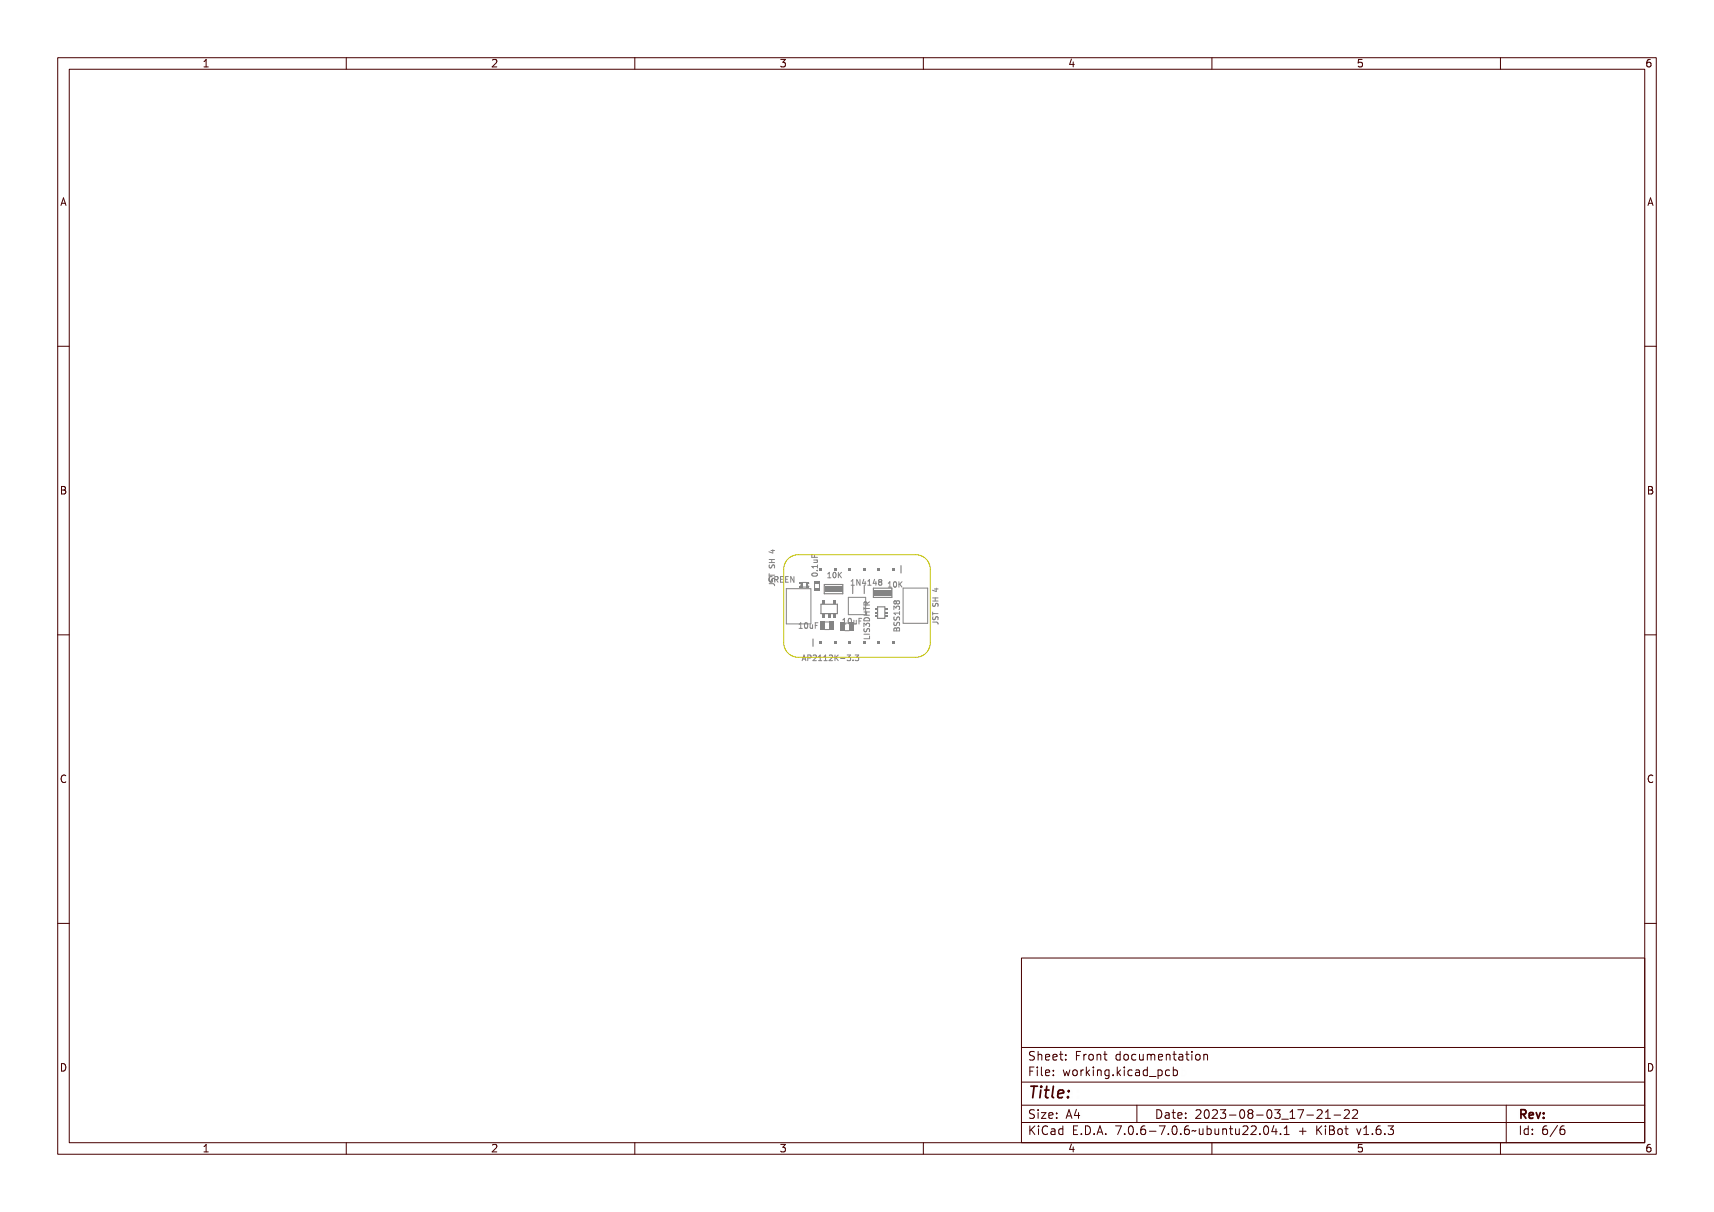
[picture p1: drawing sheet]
<svg xmlns="http://www.w3.org/2000/svg" width="297mm" height="210mm" viewBox="0 0 297 210" stroke-linecap="round" stroke-linejoin="round" font-family="sans-serif">
<defs><g id="words">
<text font-size="2.7" fill="#480000" x="178" y="190.3">Title:</text>
<g font-size="2" fill="#480000">
<text x="178" y="183.7">Sheet: Front documentation</text>
<text x="178" y="186.5">File: working.kicad_pcb</text>
<text x="178" y="193.9">Size: A4</text>
<text x="178" y="196.6">KiCad E.D.A. 7.0.6-7.0.6~ubuntu22.04.1 + KiBot v1.6.3</text>
<text x="200" y="193.9">Date: 2023-08-03_17-21-22</text>
<text x="263" y="196.6">Id: 6/6</text>
<text x="263" y="193.9">Rev:</text>
</g>
<g font-size="1.7" fill="#480000">
<text x="35" y="11.7">1</text>
<text x="85" y="11.7">2</text>
<text x="135" y="11.7">3</text>
<text x="185" y="11.7">4</text>
<text x="235" y="11.7">5</text>
<text x="285" y="11.7">6</text>
<text x="10.5" y="35.7">A</text>
<text x="285.5" y="35.7">A</text>
<text x="10.5" y="85.6">B</text>
<text x="285.5" y="85.6">B</text>
<text x="10.5" y="135.7">C</text>
<text x="285.5" y="135.7">C</text>
<text x="10.5" y="185.6">D</text>
<text x="285.5" y="185.6">D</text>
<text x="35" y="199.7">1</text>
<text x="85" y="199.7">2</text>
<text x="135" y="199.7">3</text>
<text x="185" y="199.7">4</text>
<text x="235" y="199.7">5</text>
<text x="285" y="199.7">6</text>
</g>
<g font-size="1.3" fill="#848484">
<text x="133.9" y="100.9">GREEN</text>
<text x="141.7" y="100.1" transform="rotate(-90 141.7 100.1)">0.1uF</text>
<text x="143.8" y="100.2">10K</text>
<text x="147.3" y="101.4">1N4148</text>
<text x="153.7" y="101.8">10K</text>
<text x="138.8" y="108.9">10uF</text>
<text x="145.8" y="108.2">10uF</text>
<text x="155.9" y="109.6" transform="rotate(-90 155.9 109.6)">BSS138</text>
<text x="140.4" y="114.5">AP2112K-3.3</text>
</g>
</g></defs>
<g fill="none" stroke="#848484" stroke-width=".17">
<path d="M133.3 99.4v.5M133.3 99.7h.9M133.3 97.5h.9M133.3 96.9h.9M133.3 97.9l.1 .5h.2l.2-.4 .2-.1 .2 .2v.3M133.4 99.5h.1v.2h.8v.2h-.8v.2h-.1zM133.4 97.3h.9v.1h-.4v.3h.4v.1h-.9v-.1h.4v-.3h-.4zM133.4 95.9h.6l.1-.2 .2 .3h-.2v.4h-.1l-.6-.4zM133.5 98.1h.1a.18 .18 0 0 0 0 .3 .18 .18 0 0 0 .2-.1 .29 .29 0 0 1 .5-.2 .29 .29 0 0 1-.1 .5v-.1a.22 .22 0 0 0 0-.3 .22 .22 0 0 0-.3 0 .22 .22 0 0 0 0 .3 .29 .29 0 0 1-.4 0 .29 .29 0 0 1 0-.4zM133.5 96h.5v.3zM133.6 99.9a.53 .53 0 0 0-.4 .5 .53 .53 0 0 0 .4 .5M133.6 95.4h.6"/>
<path d="M133.7 96.9v.6M133.9 95.3v.5l-.7-.2M134.8 100h.3a.26 .26 0 0 1 .3 .2 .26 .26 0 0 1-.2 .3l.3 .4h-.2l-.3-.4h-.1v.4h-.1zM135.6 100h.6v.1h-.5v.3h.5v.1h-.5v.3h.5v.1h-.6zM136.4 100h.6v.1h-.5v.3h.4v.1h-.4v.3h.5v.1h-.6zM137.1 100h.2l.3 .7v-.7h.1v.9h-.1l-.3-.8v.8h-.2zM140.7 98h.9v-.2h.1v.5h-.1v-.2h-.8l.1 .2h-.1zM140.7 96.2h.1v.4h.3v-.4h.1v.4h.5v.2h-1zM140.8 99.4h.4a.38 .38 0 0 1 .5 .3 .55 .55 0 0 1-.5 .3 .55 .55 0 0 1-.5-.3zM140.8 99.6a.43 .43 0 0 1 .8 .1 .43 .43 0 0 1-.8-.1zM141 97h.7l-.1 .1a.23 .23 0 0 1 .1 .3 .23 .23 0 0 1-.3 .2h-.4v-.1l.5-.1 .1-.1-.1-.1-.5-.1zM141.5 98.8h.2v.2h-.2z"/>
<path d="M143.5 99.4h-.1M143.9 99.3l.3-.1v.8h.2v.2h-.5v-.2h.2v-.7l-.2 .1zM144.7 99.3h.1a.44 .44 0 0 1 .4 .4 .44 .44 0 0 1-.4 .4l-.2-.2zM144.8 99.3a.37 .37 0 0 1 .3 .4 .37 .37 0 0 1-.3 .3l-.1-.3zM145.4 99.2h.1v.4l.4-.4h.1l-.3 .4 .3 .6h-.1l-.3-.5-.1 .5h-.1zM133.3 101.1h.6M133.3 100.2v.4l.2 .1M133.4 101.1h.6a.26 .26 0 0 1 .3 .2 .26 .26 0 0 1-.1 .3 .21 .21 0 0 0 .1-.2 .21 .21 0 0 0-.3-.2h-.5v.2h-.1zM133.5 100.3l.1 .1a.18 .18 0 0 0 0 .3 .18 .18 0 0 0 .2-.2 .29 .29 0 0 1 .5-.2 .29 .29 0 0 1-.1 .5 .22 .22 0 0 0 0-.3 .22 .22 0 0 0-.3-.1 .22 .22 0 0 0 0 .3 .29 .29 0 0 1-.4 0 .29 .29 0 0 1 0-.4zM134.1 100.1l.3-.1h.2v.1h-.1a.36 .36 0 0 0-.4 .3 .36 .36 0 0 0 .4 .4v-.3l-.2-.1h.3v.4a.43 .43 0 0 1-.6 0 .43 .43 0 0 1 0-.6zM134.2 101.3v.2M134.9 100.1h.2a.17 .17 0 0 1 .1 .1 .17 .17 0 0 1-.1 .2h-.2z"/>
<path d="M138.9 108h.4v.8h.2v.1h-.6v-.1h.2v-.7h-.2zM139 114.5l.3-1 .3 1M139.1 114.2h.5M139.7 108.1l.1-.1a.46 .46 0 0 1 .4 .4 .46 .46 0 0 1-.4 .5l-.2-.2zM139.9 108.1a.39 .39 0 0 1 .2 .3 .39 .39 0 0 1-.2 .4l-.1-.4zM140.5 108.2h.1v.5l.1 .1 .2-.1v-.5h.1v.7l-.1-.1a.23 .23 0 0 1-.3 .1 .23 .23 0 0 1-.1-.2zM140.7 113.6h.1l.3 .9h-.1l-.1-.2h-.3l-.1 .2h-.1zM140.8 113.7l.1 .5h-.3zM141.1 101.2v.7M141.3 108h.5v.1h-.4v.3h.4v.1h-.4v.4h-.1zM141.3 113.6h.3a.31 .31 0 0 1 .3 .3 .31 .31 0 0 1-.5 .2v.4h-.1zM141.4 113.7h.2a.18 .18 0 0 1 .1 .1 .18 .18 0 0 1-.1 .2h-.2z"/>
<path d="M142 101.2v.7M142 113.6a.34 .34 0 0 1 .6 .1 .34 .34 0 0 1-.2 .5l-.2 .2h.4v.1h-.6l.4-.5a.23 .23 0 0 0 0-.3 .23 .23 0 0 0-.4 0zM142.9 113.6h.3v.8h.2v.1h-.5v-.1h.2v-.7h-.2zM143.4 100.1h.6M143.7 113.6h.3v.8h.2v.1h-.5v-.1h.2v-.7h-.2zM144.4 113.6a.34 .34 0 0 1 .5 .1 .34 .34 0 0 1-.2 .5l-.2 .2h.5v.1h-.6l.3-.5a.23 .23 0 0 0 .1-.3 .23 .23 0 0 0-.4 0zM145.2 113.6h.1v.4l.4-.4h.1l-.3 .3 .4 .6h-.2l-.3-.5-.1 .5h-.1zM146 107.3l.3-.1v.8h.2v.2h-.5v-.2h.2v-.7l-.2 .1zM146.1 114.1h.3v.1h-.3zM146.8 113.6a.29 .29 0 0 1 .4 0 .29 .29 0 0 1-.1 .4 .3 .3 0 0 1 .1 .5 .3 .3 0 0 1-.5-.1h.1a.22 .22 0 0 0 .3 0 .22 .22 0 0 0 .1-.2 .22 .22 0 0 0-.3-.1l.1-.2a.19 .19 0 0 0 .1-.2 .19 .19 0 0 0-.3 0zM146.8 107.3l.1-.1a.46 .46 0 0 1 .4 .5 .46 .46 0 0 1-.4 .4l-.2-.2zM146.9 107.3a.39 .39 0 0 1 .3 .4 .39 .39 0 0 1-.3 .4l-.1-.4z"/>
<path d="M147 103.5h3v3h-3zM147.4 100.5h.4v.8h.2v.1h-.6v-.1h.2v-.7l-.2 .1zM147.5 107.4h.1l.1 .6 .1 .1 .1-.2 .1-.5h.1v.8l-.1-.1a.23 .23 0 0 1-.3 .1 .23 .23 0 0 1-.2-.3zM147.7 114.3h.2v.2h-.2zM148.1 100.5h.2l.3 .8v-.8h.2v.9h-.2l-.3-.7v.7h-.2zM148.3 113.6a.29 .29 0 0 1 .5 0 .29 .29 0 0 1-.1 .4 .3 .3 0 0 1 .1 .5 .3 .3 0 0 1-.5-.1h.1a.22 .22 0 0 0 .3 0 .22 .22 0 0 0 0-.2 .22 .22 0 0 0-.2-.1l.1-.2a.19 .19 0 0 0 .1-.2 .19 .19 0 0 0-.3 0zM148.3 107.2h.6v.1h-.4v.3h.4v.1h-.4v.5h-.2zM149.3 100.5h.1v.6h.2l-.2 .3h-.1v-.2h-.4zM149.3 100.6v.5h-.3zM149.7 108.6v-.6l.4 .3 .1-.3h.4l.1 .2-.1 .4M149.7 109.9h1M149.7 105.2v.5"/>
<path d="M149.7 106.6h1M149.7 106h1M149.7 105.4h1M149.7 108.9l.1 .5h.3l.2-.4 .2-.1 .2 .2-.1 .4M149.8 110h.8v-.4h.1v.6h-.9zM149.8 108.9h.1v.2h.7v-.2h.1v.5h-.1v-.2h-.7v.2h-.1zM149.8 105.7h.9v.1h-.4v.4h.4v.1h-.9v-.1h.4v-.4h-.4zM149.8 104.9h.1v.3h.8v.1h-.8v.3h-.1zM149.8 100.5h.3v.8h.2v.1h-.5v-.1h.2v-.7l-.2 .1zM149.8 108.1l.1 .1a.19 .19 0 0 0 0 .3 .19 .19 0 0 0 .3-.2 .3 .3 0 0 1 .5-.2 .3 .3 0 0 1-.2 .5 .22 .22 0 0 0 .2-.3 .22 .22 0 0 0-.4 0 .31 .31 0 0 1-.4 .3 .31 .31 0 0 1-.1-.5zM149.8 107.4l.3-.1 .1 .2a.29 .29 0 0 1 .5-.1 .29 .29 0 0 1-.1 .5v-.1a.22 .22 0 0 0 .1-.3 .22 .22 0 0 0-.3-.1 .22 .22 0 0 0-.1 .3l-.1-.1a.18 .18 0 0 0-.3-.1 .18 .18 0 0 0 0 .3l-.1 .1zM149.8 107.1a.51 .51 0 0 1 .6-.1 .51 .51 0 0 1 .3 .6h-1z"/>
<path d="M149.8 104.3l.3-.1 .2 .2 .4-.3v.1l-.4 .3v.1h.4v.2h-.9zM149.9 106.6l.1-.1a.48 .48 0 0 1 .6 .1 .48 .48 0 0 1 .1 .5h-.9zM149.9 104.4l.3-.1v.3h-.3zM150 106.7l.4-.1 .2 .4h-.7zM150.2 106v.6M150.2 104.8v-.4l-.4-.1-.1 .5h1M150.7 110.2v.5h-1M150.7 104.3l-.5 .3M150.9 100.5h.1v.6h.1l-.1 .3h-.1v-.2h-.4zM150.9 100.6v.5h-.3zM151.4 100.5a.27 .27 0 0 1 .4 0 .27 .27 0 0 1-.1 .4 .27 .27 0 0 1 .1 .5 .27 .27 0 0 1-.4 0 .27 .27 0 0 1 .1-.5l-.2-.1zM152.3 100.8h.1"/>
<path d="M152.3 100.5h.5v.2l-.2 .1M152.4 100.8h.2M152.4 100.8l-.1 .1M152.6 100.8l.2 .2v.3l-.5 .1M153.8 100.9h.4v.8h.2v.1h-.5v-.1h.2v-.7h-.3zM154.6 101l.1-.1a.44 .44 0 0 1 .4 .4 .44 .44 0 0 1-.4 .5l-.1-.3zM154.8 101a.37 .37 0 0 1 .2 .3 .37 .37 0 0 1-.2 .4l-.1-.4zM155 106.7h.8v-.2h.1v.6h-.1v-.3h-.7v.3h-.1zM155 108.1l.1 .1a.19 .19 0 0 0-.1 .3 .19 .19 0 0 0 .2 .1 .19 .19 0 0 0 .2-.3 .3 .3 0 0 1 .5-.1 .3 .3 0 0 1-.2 .5 .22 .22 0 0 0 .1-.3 .22 .22 0 0 0-.3-.1 .32 .32 0 0 1-.4 .4 .32 .32 0 0 1-.1-.6zM155 107.4h.1a.19 .19 0 0 0-.1 .3 .19 .19 0 0 0 .2 .1 .19 .19 0 0 0 .2-.2 .3 .3 0 0 1 .5-.2 .3 .3 0 0 1-.2 .5 .22 .22 0 0 0 .1-.3 .22 .22 0 0 0-.3-.1 .32 .32 0 0 1-.4 .4 .32 .32 0 0 1-.1-.5zM155 105h.3l.1 .1a.27 .27 0 0 1 .4-.1 .27 .27 0 0 1 0 .5 .27 .27 0 0 1-.4-.1 .27 .27 0 0 1-.4 .1 .27 .27 0 0 1 0-.5zM155 105.9l.3-.1 .1 .1a.3 .3 0 0 1 .5 0 .3 .3 0 0 1-.1 .4 .22 .22 0 0 0 0-.3 .22 .22 0 0 0-.2-.1 .22 .22 0 0 0-.1 .3l-.2-.1a.19 .19 0 0 0-.2-.2 .2 .2 0 0 0 0 .4h-.1z"/>
<path d="M155 109l.3-.1 .1 .2a.26 .26 0 0 1 .3-.2 .26 .26 0 0 1 .2 .3v.3h-.9zM155.1 109.1h.2l.1 .2h-.3zM155.3 100.9h.1v.4l.4-.4h.1l-.3 .3 .4 .6h-.2l-.3-.5-.1 .5h-.1zM155.3 104.5v.1M155.3 104.3l-.2-.2h-.1l-.1 .5M155.3 104.3l.2-.2h.3v.5M155.3 104.3v.2M155.3 104.5l.1 .1M155.5 109h.3v.3h-.3zM161.6 107.8h.8l.1 .3M161.6 106.1v.5M161.6 106.3h.9"/>
<path d="M161.6 104.1h.9M161.6 103.6h.9M161.7 104.5v.5h.3l.1-.4 .3-.1 .1 .2v.4M161.7 106.9l-.1 .3 .2 .2 .2-.1 .2-.4h.3v.5M161.8 107.8h.6a.26 .26 0 0 1 .3 .2 .26 .26 0 0 1-.2 .3 .21 .21 0 0 0 .1-.3 .21 .21 0 0 0-.2-.1h-.5v.2h-.1zM161.8 106.1h.1v.3h.8v.1h-.8v.3h-.1zM161.8 103.9h.9v.1h-.5v.4h.5v.1h-.9v-.1h.3v-.4h-.3zM161.8 102.5h.6l.1-.1 .2 .2h-.2v.4h-.2l-.5-.3zM161.8 107h.1a.21 .21 0 0 0 0 .3 .21 .21 0 0 0 .3 0 .21 .21 0 0 0 0-.2 .28 .28 0 0 1 .4 0 .28 .28 0 0 1-.1 .4v-.1a.22 .22 0 0 0 .1-.3 .22 .22 0 0 0-.3 0 .22 .22 0 0 0-.1 .3 .29 .29 0 0 1-.4 0 .29 .29 0 0 1 0-.4zM161.8 104.7l.1 .1a.18 .18 0 0 0 0 .3 .18 .18 0 0 0 .2-.2 .29 .29 0 0 1 .5-.1 .29 .29 0 0 1-.1 .4 .22 .22 0 0 0 .1-.3 .22 .22 0 0 0-.3-.1 .22 .22 0 0 0-.1 .3 .29 .29 0 0 1-.4 0 .29 .29 0 0 1 0-.4zM161.9 102.6h.5v.3zM161.9 102h.6"/>
<path d="M162.1 103.6v.5M162.2 101.9v.6l-.6-.2"/>
<circle cx="141.2" cy="99.7" r=".09"/>
<circle cx="144.9" cy="99.7" r=".08"/>
<circle cx="139.9" cy="108.4" r=".09"/>
<circle cx="147" cy="107.7" r=".09"/>
<circle cx="151.6" cy="100.7" r=".16"/>
<circle cx="151.6" cy="101.2" r=".19"/>
<circle cx="154.8" cy="101.3" r=".08"/>
<circle cx="155.2" cy="105.3" r=".16"/>
<circle cx="155.6" cy="105.3" r=".19"/>
</g>
<g fill="#848484">
<path d="M141.1 101.8h.9v.5h-.9z" fill-rule="evenodd"/>
<path d="M141.1 100.7h.9v.5h-.9z" fill-rule="evenodd"/>
</g>
<path d="M146.4 109.3h.8" fill="none" stroke="#848484" stroke-width=".17"/>
<g fill="#848484">
<path d="M147.1 107.9h.8v1.4h-.8z" fill-rule="evenodd"/>
<path d="M145.7 107.9h.7v1.4h-.7z" fill-rule="evenodd"/>
</g>
<path d="M156.5 101.9h4.2v6.1h-4.2z" fill="none" stroke="#848484" stroke-width=".17"/>
<path d="M142.8 101.3h3.2v1.6h-3.2z" fill="none" stroke="#848484" stroke-width=".2"/>
<path d="M142.9 101.6h3.1v1h-3.1z" fill-rule="evenodd" fill="#848484"/>
<path d="M142.3 104.7h2.8v1.6h-2.8z" fill="none" stroke="#848484" stroke-width=".2"/>
<g fill="#848484">
<path d="M142.5 104h.5v.7h-.5z" fill-rule="evenodd"/>
<path d="M142.5 106.4h.5v.6h-.5z" fill-rule="evenodd"/>
<path d="M143.4 106.4h.5v.6h-.5z" fill-rule="evenodd"/>
<path d="M144.4 104h.5v.7h-.5z" fill-rule="evenodd"/>
<path d="M144.4 106.4h.5v.6h-.5z" fill-rule="evenodd"/>
</g>
<path d="M156.1 98v1.3" fill="none" stroke="#848484" stroke-width=".2"/>
<g fill="#848484">
<path d="M154.6 98.4h.5v.5h-.5z" fill-rule="evenodd"/>
<path d="M152.1 98.4h.5v.5h-.5z" fill-rule="evenodd"/>
<path d="M149.5 98.4h.5v.5h-.5z" fill-rule="evenodd"/>
<path d="M147 98.4h.5v.5h-.5z" fill-rule="evenodd"/>
<path d="M144.4 98.4h.5v.5h-.5z" fill-rule="evenodd"/>
<path d="M141.9 98.4h.5v.5h-.5z" fill-rule="evenodd"/>
</g>
<path d="M152.1 105.1h1.2v2h-1.2z" fill="none" stroke="#848484" stroke-width=".2"/>
<g fill="#848484">
<path d="M151.6 106.7h.4v.2h-.4z" fill-rule="evenodd"/>
<path d="M153.4 106.7h.3v.2h-.3z" fill-rule="evenodd"/>
<path d="M151.6 106h.4v.3h-.4z" fill-rule="evenodd"/>
<path d="M153.4 106h.3v.3h-.3z" fill-rule="evenodd"/>
<path d="M151.6 105.4h.4v.2h-.4z" fill-rule="evenodd"/>
<path d="M153.4 105.4h.3v.2h-.3z" fill-rule="evenodd"/>
</g>
<path d="M142.9 107.8h.8M142.9 109.1h.8" fill="none" stroke="#848484" stroke-width=".17"/>
<g fill="#848484">
<path d="M142.2 107.7h.8v1.5h-.8z" fill-rule="evenodd"/>
<path d="M143.6 107.7h.8v1.5h-.8z" fill-rule="evenodd"/>
</g>
<path d="M140.9 110.7v1.3" fill="none" stroke="#848484" stroke-width=".2"/>
<g fill="#848484">
<path d="M141.9 111.1h.5v.5h-.5z" fill-rule="evenodd"/>
<path d="M144.4 111.1h.5v.5h-.5z" fill-rule="evenodd"/>
<path d="M147 111.1h.5v.5h-.5z" fill-rule="evenodd"/>
<path d="M149.5 111.1h.5v.5h-.5z" fill-rule="evenodd"/>
<path d="M152.1 111.1h.5v.5h-.5z" fill-rule="evenodd"/>
<path d="M154.6 111.1h.5v.5h-.5z" fill-rule="evenodd"/>
</g>
<path d="M147.8 101.4v1.4M149.8 101.4v1.4M151.3 101.9h3.2v1.6h-3.2z" fill="none" stroke="#848484" stroke-width=".2"/>
<path d="M136.3 102h4.2v6.1h-4.2z" fill="none" stroke="#848484" stroke-width=".17"/>
<path d="M151.4 102.2h3.1v1h-3.1z" fill-rule="evenodd" fill="#848484"/>
<g fill="none" stroke="#848484" stroke-width=".17">
<path d="M138.6 101a.3 .3 0 0 1 .2 .3 .3 .3 0 0 1-.2 .3M139 101.7h.7M139 100.9h.7M140.2 101a.27 .27 0 0 0-.3 .3 .27 .27 0 0 0 .3 .3"/>
<circle cx="138.7" cy="101.7" r=".08"/>
</g>
<g fill="#848484">
<path d="M138.5 101.6h.2v.2h-.2z" fill-rule="evenodd"/>
<path d="M138.6 101.7l.4 .1z" fill-rule="evenodd"/>
<path d="M138.8 100.9h.2v.9h-.2z" fill-rule="evenodd"/>
<path d="M139.7 101.6h.5v.2h-.5z" fill-rule="evenodd"/>
<path d="M139.7 101h.2v.6h-.2z" fill-rule="evenodd"/>
<path d="M139.9 101.5l.1 .1z" fill-rule="evenodd"/>
<path d="M139.9 101l.1 .1z" fill-rule="evenodd"/>
<path d="M138.5 100.9h.3v.2h-.3z" fill-rule="evenodd"/>
<path d="M139.7 100.9h.5v.2h-.5z" fill-rule="evenodd"/>
</g>
<path d="M136.8 96.7l1-.5 .5-.1h20.4a2.54 2.54 0 0 1 2.5 2.6v12.7a2.54 2.54 0 0 1-2.5 2.5h-20.4a2.54 2.54 0 0 1-2.5-2.5v-12.7a2.53 2.53 0 0 1 1-2z" fill="none" stroke="#c2c200" stroke-width=".17"/>
<g fill="none" stroke="#480000" stroke-width=".17">
<path d="M10 10h277v190h-277zM12 12h273v186h-273zM60 10v2M110 10v2M160 10v2M210 10v2M260 10v2M10 60h2M285 60h2M10 110h2M285 110h2M10 160h2"/>
<path d="M285 160h2M177 166h108v32h-108zM60 198v2M110 198v2M160 198v2M177 181.5h108M177 187.5h108M177 191.5h108M177 194.5h108M178.1 195.2h.2v.6l.6-.6h.3l-.6 .6 .6 .8h-.2l-.5-.7-.2 .2v.5h-.2zM178.2 185h.9v.2h-.7v.4h.6v.2h-.6v.7h-.2zM178.3 182.4l.5-.1h.2v.2a.31 .31 0 0 0-.5-.1 .31 .31 0 0 0 0 .5 .5 .5 0 0 1 .6 .6 .5 .5 0 0 1-.8 .2l-.1-.2a.34 .34 0 0 0 .4 .1 .34 .34 0 0 0 .1-.5 .47 .47 0 0 1-.5-.2 .47 .47 0 0 1 .1-.5z"/>
<path d="M178.3 192.5l.5-.1h.2v.2a.31 .31 0 0 0-.5-.1 .31 .31 0 0 0 0 .5 .5 .5 0 0 1 .6 .6 .5 .5 0 0 1-.8 .2l-.1-.2a.34 .34 0 0 0 .4 .1 .34 .34 0 0 0 .1-.5 .47 .47 0 0 1-.5-.2 .47 .47 0 0 1 .1-.5zM179.4 182.2h.2v.6a.35 .35 0 0 1 .4-.1 .35 .35 0 0 1 .2 .4v.6h-.2v-.8h-.4v.8h-.2zM179.5 185.4h.4v.9h.4v.2h-.9v-.2h.3v-.8h-.2zM179.5 192.8h.4v.9h.4v.1h-.9v-.1h.3v-.8h-.2zM179.5 195.6h.4v.9h.4v.1h-.9v-.1h.3v-.8h-.2zM179.7 184.9h.2v.3h-.2zM179.7 192.3h.2v.3h-.2zM179.7 195.1h.2v.3h-.2zM180.6 184.9h.4v1.3l.4 .1v.2l-.5-.2v-1.2h-.3zM180.6 192.8h.8v.1l-.6 .8h.6v.1h-.8v-.1l.6-.8h-.6zM180.7 182.8a.49 .49 0 0 1 .6-.1 .49 .49 0 0 1 .2 .5h-.8a.42 .42 0 0 0 .3 .4 .42 .42 0 0 0 .4-.1v.2a.6 .6 0 0 1-.8-.1 .6 .6 0 0 1 .1-.8zM180.7 195.4l.5-.2h.3v.2a.43 .43 0 0 0-.6 0 .43 .43 0 0 0-.2 .5 .43 .43 0 0 0 .2 .5 .43 .43 0 0 0 .6 0v.2a.66 .66 0 0 1-.8-.1 .66 .66 0 0 1-.1-.8z"/>
<path d="M180.8 182.9l.4-.1 .1 .3h-.6zM181.8 195.6h.2a.45 .45 0 0 1 .5 0 .45 .45 0 0 1 .1 .4v.6h-.1v-.1a.38 .38 0 0 1-.5 .2 .38 .38 0 0 1-.2-.5 .38 .38 0 0 1 .4-.2h.3a.35 .35 0 0 0-.3-.4 .35 .35 0 0 0-.4 .2zM181.9 182.8a.49 .49 0 0 1 .6-.1 .49 .49 0 0 1 .2 .5h-.8a.42 .42 0 0 0 .3 .4 .42 .42 0 0 0 .5-.1v.2a.6 .6 0 0 1-.9-.1 .6 .6 0 0 1 .1-.8zM181.9 185.5a.49 .49 0 0 1 .6-.1 .49 .49 0 0 1 .2 .5h-.8a.42 .42 0 0 0 .3 .4 .42 .42 0 0 0 .5-.1v.2a.6 .6 0 0 1-.9-.1 .6 .6 0 0 1 .1-.8zM181.9 192.9a.49 .49 0 0 1 .6-.1 .49 .49 0 0 1 .2 .5h-.8a.42 .42 0 0 0 .3 .4 .42 .42 0 0 0 .5-.1v.2a.6 .6 0 0 1-.9-.1 .6 .6 0 0 1 .1-.8zM182 196.2l.5-.1a.31 .31 0 0 1-.2 .4 .31 .31 0 0 1-.4-.1zM182 182.9l.4-.1 .1 .3h-.6zM182 185.6l.4-.1 .1 .3h-.6zM182 193l.4-.1 .1 .3h-.6zM183 195.7l.4-.2 .2 .2v-.6h.2v1.5h-.2v-.1a.42 .42 0 0 1-.5 .1 .42 .42 0 0 1-.2-.5zM183.2 195.8l.1-.1a.4 .4 0 0 1 .3 .4 .4 .4 0 0 1-.3 .4l-.2-.2zM183.2 182.3h.2v.4h.4v.1h-.4l.1 .8h.3v.1h-.2a.3 .3 0 0 1-.4-.3v-.6h-.3v-.1h.3z"/>
<path d="M183.3 185.4h.2v.3h-.2zM183.3 186.2h.2v.3h-.2zM183.3 192.8h.2v.3h-.2zM183.3 193.6h.2v.2h-.2zM184.5 182.7h.2v.3h-.2zM184.5 183.5h.2v.2h-.2zM185.2 185.4h.2l.2 .8 .1-.5h.2l.2 .5 .1-.8h.2l-.2 1.1h-.2l-.2-.7-.2 .7h-.1zM185.4 195.2h.9v.2h-.7v.4h.6v.2h-.6v.5h.7v.1h-.9zM185.7 192.4h.2l.5 1.4h-.2l-.1-.3h-.5l-.1 .3h-.2zM185.8 192.6l.2 .7h-.4zM186.6 182.3h.9v.2h-.7v.4h.6v.2h-.6v.6h-.2zM186.7 185.5a.52 .52 0 0 1 .8 .4 .52 .52 0 0 1-.8 .4l-.1-.4z"/>
<path d="M186.8 185.6l.1-.1a.39 .39 0 0 1 .4 .4 .39 .39 0 0 1-.4 .4l-.1-.2zM186.9 196.4h.2v.2h-.2zM187.1 192.4h.2v.9h.2v.2h-.2v.3h-.2v-.3h-.6v-.2zM187.1 192.6v.7h-.4zM187.8 195.2a.76 .76 0 0 1 .9 .7 .76 .76 0 0 1-.9 .7zM188 195.4a.57 .57 0 0 1 .5 .5 .57 .57 0 0 1-.5 .6zM188 182.7h.2v.2a.3 .3 0 0 1 .3-.3 .3 .3 0 0 1 .3 .3 .37 .37 0 0 0-.5-.1 .37 .37 0 0 0-.1 .4v.5h-.2zM188 185.4h.2v.2a.3 .3 0 0 1 .3-.3 .3 .3 0 0 1 .3 .3 .37 .37 0 0 0-.5-.1 .37 .37 0 0 0-.1 .4v.6h-.2zM189.1 184.9h.1v.9l.5-.4h.2l-.4 .4 .5 .7h-.2l-.4-.6-.2 .1v.5h-.1zM189.1 182.8a.52 .52 0 0 1 .8 .4 .52 .52 0 0 1-.8 .4l-.1-.4zM189.2 182.9l.1-.1a.39 .39 0 0 1 .4 .4 .39 .39 0 0 1-.4 .4l-.1-.2zM189.3 196.4h.3v.2h-.3z"/>
<path d="M190.2 182.7h.2v.1a.35 .35 0 0 1 .4-.1 .35 .35 0 0 1 .3 .4v.6h-.2l-.1-.8h-.3l-.1 .8h-.2zM190.3 185.4h.4v.9h.4v.2h-.9v-.2h.4v-.8h-.3zM190.5 195.2h.3l.4 1.4h-.2l-.1-.3h-.5l-.1 .3h-.2zM190.6 184.9h.1v.3h-.1zM190.6 195.4l.2 .7h-.4zM191.4 185.4h.2v.1a.35 .35 0 0 1 .4-.1 .35 .35 0 0 1 .3 .4v.7h-.2l-.1-.9h-.3l-.1 .9h-.2zM191.7 182.3h.1v.4h.4v.1h-.4l.1 .8h.3v.1h-.2a.3 .3 0 0 1-.3-.3v-.6h-.3v-.1h.3zM191.7 196.4h.3v.2h-.3zM192.7 185.5l.3-.2 .3 .2v-.1h.2v1a.53 .53 0 0 1-.8 .4v-.2a.36 .36 0 0 0 .4 .1 .36 .36 0 0 0 .2-.4l-.1 .1a.53 .53 0 0 1-.7-.3 .53 .53 0 0 1 .2-.6zM192.8 185.6l.1-.1a.39 .39 0 0 1 .4 .4 .39 .39 0 0 1-.4 .4l-.1-.2zM193.8 195.2h.9l-.5 1.4h-.2l.5-1.2h-.7zM193.9 182.8l.3-.2 .3 .2v-.6h.2v1.5h-.2v-.1a.42 .42 0 0 1-.6 .1 .42 .42 0 0 1-.1-.5z"/>
<path d="M194.1 182.8a.4 .4 0 0 1 .4 .4 .4 .4 0 0 1-.4 .4l-.2-.4zM194.1 186.2h.3v.3h-.3zM195.1 184.9h.2v.9l.4-.4h.3l-.5 .4 .5 .7h-.2l-.4-.6-.1 .1v.5h-.2zM195.1 182.8a.52 .52 0 0 1 .8 .4 .52 .52 0 0 1-.8 .4l-.1-.4zM195.2 182.9l.1-.1a.39 .39 0 0 1 .4 .4 .39 .39 0 0 1-.4 .4l-.1-.2zM195.3 196.4h.3v.2h-.3zM196.3 185.4h.5v.9h.3v.2h-.9v-.2h.4v-.8h-.3zM196.3 195.4a.5 .5 0 0 1 .7-.1 .5 .5 0 0 1 .1 .6 .52 .52 0 0 1-.4 .8 .52 .52 0 0 1-.5-.8zM196.4 182.8a.39 .39 0 0 1 .4-.2 .39 .39 0 0 1 .3 .3 .4 .4 0 0 0-.6 0 .4 .4 0 0 0 0 .6 .4 .4 0 0 0 .6 0 .41 .41 0 0 1-.4 .3 .41 .41 0 0 1-.4-.3v-.5zM196.5 195.4a.57 .57 0 0 1 .4 .9l-.3 .2a.86 .86 0 0 1-.1-1.1zM196.6 184.9h.2v.3h-.2zM197 191.5v3"/>
<path d="M197.4 182.7h.2v.8l.2 .1 .3-.2v-.7h.2v1h-.2v-.1a.35 .35 0 0 1-.4 .2 .35 .35 0 0 1-.3-.5zM197.6 185.5a.39 .39 0 0 1 .4-.2 .39 .39 0 0 1 .3 .3 .4 .4 0 0 0-.6 0 .4 .4 0 0 0 0 .6 .4 .4 0 0 0 .6 0 .41 .41 0 0 1-.4 .3 .41 .41 0 0 1-.4-.3v-.5zM197.7 196.4h.3v.2h-.3zM198.6 182.7h.1l.2-.1a.22 .22 0 0 0 .2 .2 .22 .22 0 0 0 .2-.2l.2 .3 .1 .8h-.2v-.8l-.1-.1-.2 .1v.8h-.1v-.8l-.2-.1-.1 .1v.8h-.1zM198.7 185.4h.1a.45 .45 0 0 1 .5 0 .45 .45 0 0 1 .2 .4v.7h-.2v-.2a.38 .38 0 0 1-.5 .2 .38 .38 0 0 1-.2-.5 .38 .38 0 0 1 .5-.2h.2a.35 .35 0 0 0-.3-.4 .35 .35 0 0 0-.3 .2zM198.7 195.4l.5-.2h.2v.2a.43 .43 0 0 0-.5 0 .43 .43 0 0 0-.1 .5 .48 .48 0 0 1 .7 0 .48 .48 0 0 1-.1 .7 .48 .48 0 0 1-.7-.1l-.1-.6zM198.8 186l.5-.1a.31 .31 0 0 1-.1 .4 .31 .31 0 0 1-.4-.1zM198.9 195.9a.29 .29 0 0 1 .4 .1 .29 .29 0 0 1-.1 .4 .29 .29 0 0 1-.4-.1zM199.9 185.5l.3-.2 .3 .2v-.6h.2v1.6h-.2v-.2a.42 .42 0 0 1-.5 .1 .42 .42 0 0 1-.2-.5zM199.9 182.8a.49 .49 0 0 1 .6-.1 .49 .49 0 0 1 .2 .5h-.7a.42 .42 0 0 0 .2 .4 .42 .42 0 0 0 .5-.1v.2a.6 .6 0 0 1-.8-.1 .6 .6 0 0 1 0-.8zM200 196h.5v.2h-.5zM200 185.6l.1-.1a.39 .39 0 0 1 .4 .4 .39 .39 0 0 1-.4 .4l-.1-.2z"/>
<path d="M200.1 182.9l.3-.1 .2 .3h-.6zM200.1 192.4a.76 .76 0 0 1 1 .7 .76 .76 0 0 1-1 .7zM200.3 192.6a.57 .57 0 0 1 .6 .5 .57 .57 0 0 1-.6 .6zM200.9 186.8l1.2 .1zM201 195.2h.9l-.5 1.4h-.2l.5-1.2h-.7zM201.1 182.7h.1v.1a.35 .35 0 0 1 .5-.1 .35 .35 0 0 1 .2 .4v.6h-.2v-.8h-.4l-.1 .8h-.1zM201.4 192.8h.2a.45 .45 0 0 1 .5 0 .45 .45 0 0 1 .1 .4v.6h-.1v-.1a.38 .38 0 0 1-.5 .2 .38 .38 0 0 1-.2-.5 .38 .38 0 0 1 .4-.2h.3a.35 .35 0 0 0-.3-.4 .35 .35 0 0 0-.4 .2zM201.6 193.4l.5-.1a.31 .31 0 0 1-.2 .4 .31 .31 0 0 1-.4-.1zM202.2 185.4h.2v.1a.46 .46 0 0 1 .6 0 .46 .46 0 0 1 .1 .6 .39 .39 0 0 1-.2 .4 .39 .39 0 0 1-.5-.2v.6h-.2zM202.5 182.3h.2v.4h.4v.1h-.4v.8h.4v.1h-.2a.3 .3 0 0 1-.4-.3v-.6h-.3v-.1h.3zM202.5 185.6l.1-.1a.4 .4 0 0 1 .4 .4 .4 .4 0 0 1-.4 .4l-.2-.2zM202.5 196.4h.3v.2h-.3z"/>
<path d="M202.8 192.4h.2v.4h.4v.1h-.4l.1 .8h.3v.1h-.2a.3 .3 0 0 1-.4-.3v-.6h-.3v-.1h.3zM203.5 182.7h.2a.45 .45 0 0 1 .4 0 .45 .45 0 0 1 .2 .4v.6h-.2v-.1a.38 .38 0 0 1-.5 .2 .38 .38 0 0 1-.2-.5 .38 .38 0 0 1 .5-.2h.2a.35 .35 0 0 0-.2-.4 .35 .35 0 0 0-.4 .2zM203.5 195.4a.5 .5 0 0 1 .7-.1 .5 .5 0 0 1 .1 .6 .52 .52 0 0 1-.4 .8 .52 .52 0 0 1-.5-.8zM203.6 185.5a.39 .39 0 0 1 .4-.2 .39 .39 0 0 1 .3 .3 .4 .4 0 0 0-.5 0 .4 .4 0 0 0 0 .6 .4 .4 0 0 0 .5 0 .41 .41 0 0 1-.4 .3 .41 .41 0 0 1-.4-.3v-.5zM203.7 183.3l.4-.1a.31 .31 0 0 1-.1 .4 .31 .31 0 0 1-.4-.1zM203.7 195.4a.57 .57 0 0 1 .4 .9l-.2 .2a.86 .86 0 0 1-.2-1.1zM203.9 192.9a.49 .49 0 0 1 .6-.1 .49 .49 0 0 1 .2 .5h-.8a.42 .42 0 0 0 .3 .4 .42 .42 0 0 0 .5-.1v.2a.6 .6 0 0 1-.9-.1 .6 .6 0 0 1 .1-.8zM204 193l.4-.1 .1 .3h-.6zM204.7 184.9h.1v.6a.45 .45 0 0 1 .7 0 .45 .45 0 0 1 0 .6 .39 .39 0 0 1-.2 .4 .39 .39 0 0 1-.5-.2v.2h-.1zM204.9 182.3h.2v.4h.4v.1h-.4v.8h.4v.1h-.2a.3 .3 0 0 1-.4-.3v-.6h-.3v-.1h.3zM204.9 185.6l.1-.1a.39 .39 0 0 1 .4 .4 .39 .39 0 0 1-.4 .4l-.1-.2zM204.9 196.4h.3v.2h-.3z"/>
<path d="M205.3 192.8h.2v.3h-.2zM205.3 193.6h.2v.2h-.2zM205.9 182.7h.5v.9h.3v.1h-.9v-.1h.4v-.8h-.3zM205.9 195.4l.5-.2h.2v.2a.43 .43 0 0 0-.5 0 .43 .43 0 0 0-.1 .5 .48 .48 0 0 1 .7 0 .48 .48 0 0 1-.1 .7 .48 .48 0 0 1-.7-.1l-.1-.6zM206.1 195.9a.29 .29 0 0 1 .4 .1 .29 .29 0 0 1-.1 .4 .29 .29 0 0 1-.4-.1zM206.2 182.2h.2v.3h-.2zM207 196l.3-.1 .5 .1 .2-.1a.38 .38 0 0 1-.7 .2l-.3 .1zM207.1 182.8a.52 .52 0 0 1 .8 .4 .52 .52 0 0 1-.8 .4l-.1-.4zM207.3 182.9l.1-.1a.39 .39 0 0 1 .4 .4 .39 .39 0 0 1-.4 .4l-.2-.2zM207.4 192.5a.53 .53 0 0 1 .8 .1 .53 .53 0 0 1-.3 .7l-.3 .4h.7v.1h-.9v-.1l.3-.4a.49 .49 0 0 0 .2-.7l-.5 .1zM208.3 182.7h.1v.1a.35 .35 0 0 1 .5-.1 .35 .35 0 0 1 .2 .4v.6h-.2v-.8h-.4l-.1 .8h-.1zM208.3 195.6h.1l.1 .8 .2 .1 .2-.2v-.7h.2v1h-.2v-.1a.35 .35 0 0 1-.4 .2 .35 .35 0 0 1-.2-.5z"/>
<path d="M208.7 192.6a.5 .5 0 0 1 .6-.1 .5 .5 0 0 1 .2 .6 .52 .52 0 0 1-.5 .8 .52 .52 0 0 1-.4-.8zM208.9 192.6a.57 .57 0 0 1 .4 .9l-.3 .2a.86 .86 0 0 1-.1-1.1zM209.5 195.1h.2v.6a.45 .45 0 0 1 .6-.1 .45 .45 0 0 1 .1 .7 .39 .39 0 0 1-.3 .4 .39 .39 0 0 1-.4-.2v.1h-.2zM209.7 195.8l.1-.1a.4 .4 0 0 1 .4 .4 .4 .4 0 0 1-.4 .4l-.1-.2zM209.8 192.5a.53 .53 0 0 1 .8 .1 .53 .53 0 0 1-.3 .7l-.3 .4h.7v.1h-.9v-.1l.3-.4a.49 .49 0 0 0 .2-.7l-.5 .1zM210 198v2M210.7 195.6h.2v.8l.2 .1 .2-.2v-.7h.2v1h-.2v-.1a.35 .35 0 0 1-.4 .2 .35 .35 0 0 1-.2-.5zM211 192.4a.46 .46 0 0 1 .6 0 .46 .46 0 0 1 .1 .6l-.1 .1a.45 .45 0 0 1 .2 .6 .45 .45 0 0 1-.6 .2l-.2-.1v-.2a.35 .35 0 0 0 .5 .1 .35 .35 0 0 0 0-.5h-.3v-.2a.28 .28 0 0 0 .4-.1 .28 .28 0 0 0 0-.3 .28 .28 0 0 0-.4 0h-.2zM211.9 195.6h.2v.1a.35 .35 0 0 1 .4-.1 .35 .35 0 0 1 .2 .4v.6h-.2v-.8h-.4v.8h-.2zM212.4 193.2h.5v.2h-.5zM213.3 195.2h.2v.4h.4v.1h-.4v.8h.4v.1h-.2a.3 .3 0 0 1-.4-.3v-.6h-.3v-.1h.3zM213.5 192.6a.5 .5 0 0 1 .6-.1 .5 .5 0 0 1 .2 .6 .52 .52 0 0 1-.5 .8 .52 .52 0 0 1-.4-.8z"/>
<path d="M213.7 192.6a.57 .57 0 0 1 .4 .9l-.3 .2a.86 .86 0 0 1-.1-1.1zM214.3 195.6h.2v.8l.2 .1 .2-.2v-.7h.2v1h-.2v-.1a.35 .35 0 0 1-.4 .2 .35 .35 0 0 1-.2-.5zM214.7 192.5a.41 .41 0 0 1 .7-.1 .41 .41 0 0 1-.2 .7 .42 .42 0 0 1 .2 .6 .42 .42 0 0 1-.7 0 .42 .42 0 0 1 .2-.6l-.3-.2zM215.5 195.3a.53 .53 0 0 1 .8 .1 .53 .53 0 0 1-.3 .7l-.3 .4h.6v.1h-.9v-.1l.4-.4a.49 .49 0 0 0 .2-.8l-.5 .2zM216 193.2h.5v.2h-.5zM216.7 195.3a.53 .53 0 0 1 .8 .1 .53 .53 0 0 1-.3 .7l-.3 .4h.6v.1h-.9v-.1l.4-.4a.49 .49 0 0 0 .2-.8l-.5 .2zM217.1 192.6a.5 .5 0 0 1 .7-.1 .5 .5 0 0 1 .1 .6 .52 .52 0 0 1-.5 .8 .52 .52 0 0 1-.4-.8zM217.3 192.6a.57 .57 0 0 1 .4 .9l-.3 .2a.86 .86 0 0 1-.1-1.1zM218.2 196.4h.2v.2h-.2zM218.2 192.4a.46 .46 0 0 1 .6 0 .46 .46 0 0 1 .1 .6l-.1 .1a.45 .45 0 0 1 .2 .6 .45 .45 0 0 1-.6 .2l-.2-.1v-.2a.35 .35 0 0 0 .5 .1 .35 .35 0 0 0 0-.5h-.3v-.2a.28 .28 0 0 0 .4-.1 .28 .28 0 0 0 0-.3 .28 .28 0 0 0-.4 0h-.2zM219.2 195.4a.5 .5 0 0 1 .6-.1 .5 .5 0 0 1 .2 .6 .52 .52 0 0 1-.5 .8 .52 .52 0 0 1-.5-.8zM219.2 194.2l1.3 .1z"/>
<path d="M219.4 195.4a.57 .57 0 0 1 .3 .9l-.2 .2a.86 .86 0 0 1-.1-1.1zM220.7 192.5l.5-.1v1.3h.3v.1h-.8v-.1h.3v-1.1h-.3zM220.8 195.2h.2v.9h.2v.2h-.2v.3h-.2v-.3h-.6v-.2zM220.8 195.4v.7h-.4zM221.8 196.4h.2v.2h-.2zM221.8 192.4h.9l-.5 1.4h-.2l.5-1.2h-.7zM222.8 195.3l.5-.1v1.3h.3v.1h-.8v-.1h.3v-1.1h-.3zM223.2 193.2h.5v.2h-.5zM224.2 192.5a.53 .53 0 0 1 .8 .1 .53 .53 0 0 1-.3 .7l-.3 .4h.7v.1h-.9v-.1l.3-.4a.49 .49 0 0 0 .2-.7l-.5 .1zM225.4 195.5h.2v.4h.4v.2h-.4v.4h-.2v-.4h-.4v-.2h.4zM225.5 192.5l.5-.1v1.3h.3v.1h-.8v-.1h.3v-1.1h-.3zM226.8 193.2h.5v.2h-.5z"/>
<path d="M227.5 195.2h.2v.6l.6-.6h.2l-.6 .6 .6 .8h-.2l-.5-.7-.1 .2v.5h-.2zM227.8 192.5a.53 .53 0 0 1 .8 .1 .53 .53 0 0 1-.2 .7l-.4 .4h.7v.1h-.9v-.1l.3-.4a.49 .49 0 0 0 .2-.7l-.5 .1zM228.8 195.6h.4v.9h.4v.1h-.9v-.1h.4v-.8h-.3zM229 192.5a.53 .53 0 0 1 .8 .1 .53 .53 0 0 1-.2 .7l-.4 .4h.7v.1h-.9v-.1l.3-.4a.49 .49 0 0 0 .2-.7l-.5 .1zM229.1 195.1h.1v.3h-.1zM229.9 195.2h.4a.35 .35 0 0 1 .5 .2 .35 .35 0 0 1-.3 .5 .41 .41 0 0 1 .3 .5 .41 .41 0 0 1-.5 .2h-.4zM230.1 196h.2a.27 .27 0 0 1 .3 .2 .27 .27 0 0 1-.3 .3h-.2zM230.1 195.4h.2a.23 .23 0 0 1 .3 .2 .23 .23 0 0 1-.3 .2h-.2zM231.2 193.2h1.1M231.2 195.7a.52 .52 0 0 1 .8 .4 .52 .52 0 0 1-.8 .4l-.1-.4zM231.3 195.8l.1-.1a.39 .39 0 0 1 .4 .4 .39 .39 0 0 1-.4 .4l-.1-.2zM232.6 195.2h.1v.4h.4v.1h-.4l.1 .8h.3v.1h-.2a.3 .3 0 0 1-.3-.3v-.6h-.3v-.1h.3z"/>
<path d="M233 192.4l.2-.1h.3l.2 .1 .1 .3-.1 .2-.8 .9h.9M234.4 192.4l.2-.1h.4l.2 .1v.3v.2l-.9 .9h.9M234.6 195.6h.2l.3 .9 .4-.9h.2l-.4 1h-.3zM236 195.3l.5-.1v1.3h.3v.1h-.8v-.1h.3v-1.1h-.3zM237.4 196.4h.3v.2h-.3zM238.4 195.4l.5-.2h.2v.2a.43 .43 0 0 0-.5 0 .43 .43 0 0 0-.1 .5 .48 .48 0 0 1 .7 0 .48 .48 0 0 1-.1 .7 .48 .48 0 0 1-.7-.1l-.1-.6zM238.6 195.9a.29 .29 0 0 1 .4 .1 .29 .29 0 0 1-.1 .4 .29 .29 0 0 1-.4-.1zM239.8 196.4h.3v.2h-.3zM240.7 195.2a.46 .46 0 0 1 .6 0 .46 .46 0 0 1 .1 .6l-.1 .1a.45 .45 0 0 1 .2 .6 .45 .45 0 0 1-.6 .2l-.2-.1v-.2a.35 .35 0 0 0 .5 .1 .35 .35 0 0 0 0-.5l-.3-.1v-.1a.28 .28 0 0 0 .4-.1 .28 .28 0 0 0 0-.3 .28 .28 0 0 0-.4 0h-.2zM260 198v2M261 191.5v6.5M263.2 195.2h.8v.2h-.3v1.1h.3v.1h-.8v-.1h.3v-1.1h-.3z"/>
<path d="M264.4 195.7l.3-.2 .3 .2v-.6h.2v1.5h-.2v-.1a.42 .42 0 0 1-.5 .1 .42 .42 0 0 1-.2-.5zM264.6 195.8l.1-.1a.4 .4 0 0 1 .3 .4 .4 .4 0 0 1-.3 .4l-.2-.2zM265.9 195.6h.2v.3h-.2zM265.9 196.4h.2v.2h-.2zM268.1 195.4l.5-.2h.2v.2a.43 .43 0 0 0-.5 0 .43 .43 0 0 0-.2 .5 .48 .48 0 0 1 .7 0 .48 .48 0 0 1-.1 .7 .48 .48 0 0 1-.6-.1l-.2-.6zM268.2 195.9a.29 .29 0 0 1 .4 .1 .29 .29 0 0 1 0 .4 .29 .29 0 0 1-.4-.1zM269.9 195.2h.2l-.8 1.6h-.2zM270.5 195.4l.5-.2h.2v.2a.43 .43 0 0 0-.5 0 .43 .43 0 0 0-.2 .5 .48 .48 0 0 1 .7 0 .48 .48 0 0 1 0 .7 .48 .48 0 0 1-.7-.1l-.1-.6zM270.6 195.9a.29 .29 0 0 1 .4 .1 .29 .29 0 0 1 0 .4 .29 .29 0 0 1-.4-.1z"/>
<circle cx="196.7" cy="195.9" r=".13"/>
<circle cx="203.9" cy="195.9" r=".13"/>
<circle cx="209" cy="193.1" r=".13"/>
<circle cx="213.8" cy="193.1" r=".13"/>
<circle cx="215" cy="193.4" r=".29"/>
<circle cx="215" cy="192.8" r=".25"/>
<circle cx="217.4" cy="193.1" r=".13"/>
<circle cx="219.5" cy="195.9" r=".13"/>
</g>
<g fill="none" stroke="#480000" stroke-width=".3">
<path d="M178.1 188.4h1.4v.2h-.6v1.7h-.2v-1.7h-.6zM179.9 188.8h.7v1.3h.4v.2h-1.2v-.2h.5v-1.1h-.4zM180.3 188.3h.3v.3h-.3zM181.8 188.4h.2v.4h.6v.2h-.6v1l.2 .1h.4v.2a.55 .55 0 0 1-.8-.5v-.8h-.4v-.2h.4zM183 188.3h.6l.1 1.6 .1 .2h.4v.2a.54 .54 0 0 1-.8-.5v-1.4h-.4zM184.8 189a.65 .65 0 0 1 .8-.1 .65 .65 0 0 1 .3 .7h-1.1a.56 .56 0 0 0 .4 .5 .56 .56 0 0 0 .6-.1v.2a.81 .81 0 0 1-1.1-.1 .81 .81 0 0 1 .1-1.1zM185 189.1l.3-.1a.37 .37 0 0 1 .3 .4h-.8zM186.7 188.9h.3v.4h-.3zM186.7 189.9h.3v.4h-.3zM263.1 192.4a.73 .73 0 0 1 .9 .2v.3l-.3 .3 .5 .6h-.2l-.3-.4-.2-.2h-.2v.6h-.2zM263.3 192.6h.2a.26 .26 0 0 1 .3 .2 .26 .26 0 0 1-.2 .3h-.3zM264.5 192.9a.49 .49 0 0 1 .6-.1 .49 .49 0 0 1 .2 .5h-.8a.42 .42 0 0 0 .3 .4 .42 .42 0 0 0 .4-.1v.2a.6 .6 0 0 1-.8-.1 .6 .6 0 0 1 .1-.8z"/>
<path d="M264.6 193l.3-.1 .2 .3h-.6zM265.5 192.8h.2l.3 .9 .3-.9h.2l-.4 1h-.2zM267.1 192.8h.2v.3h-.2zM267.1 193.6h.2v.2h-.2z"/>
</g>
<use href="#words"/>
</svg>
